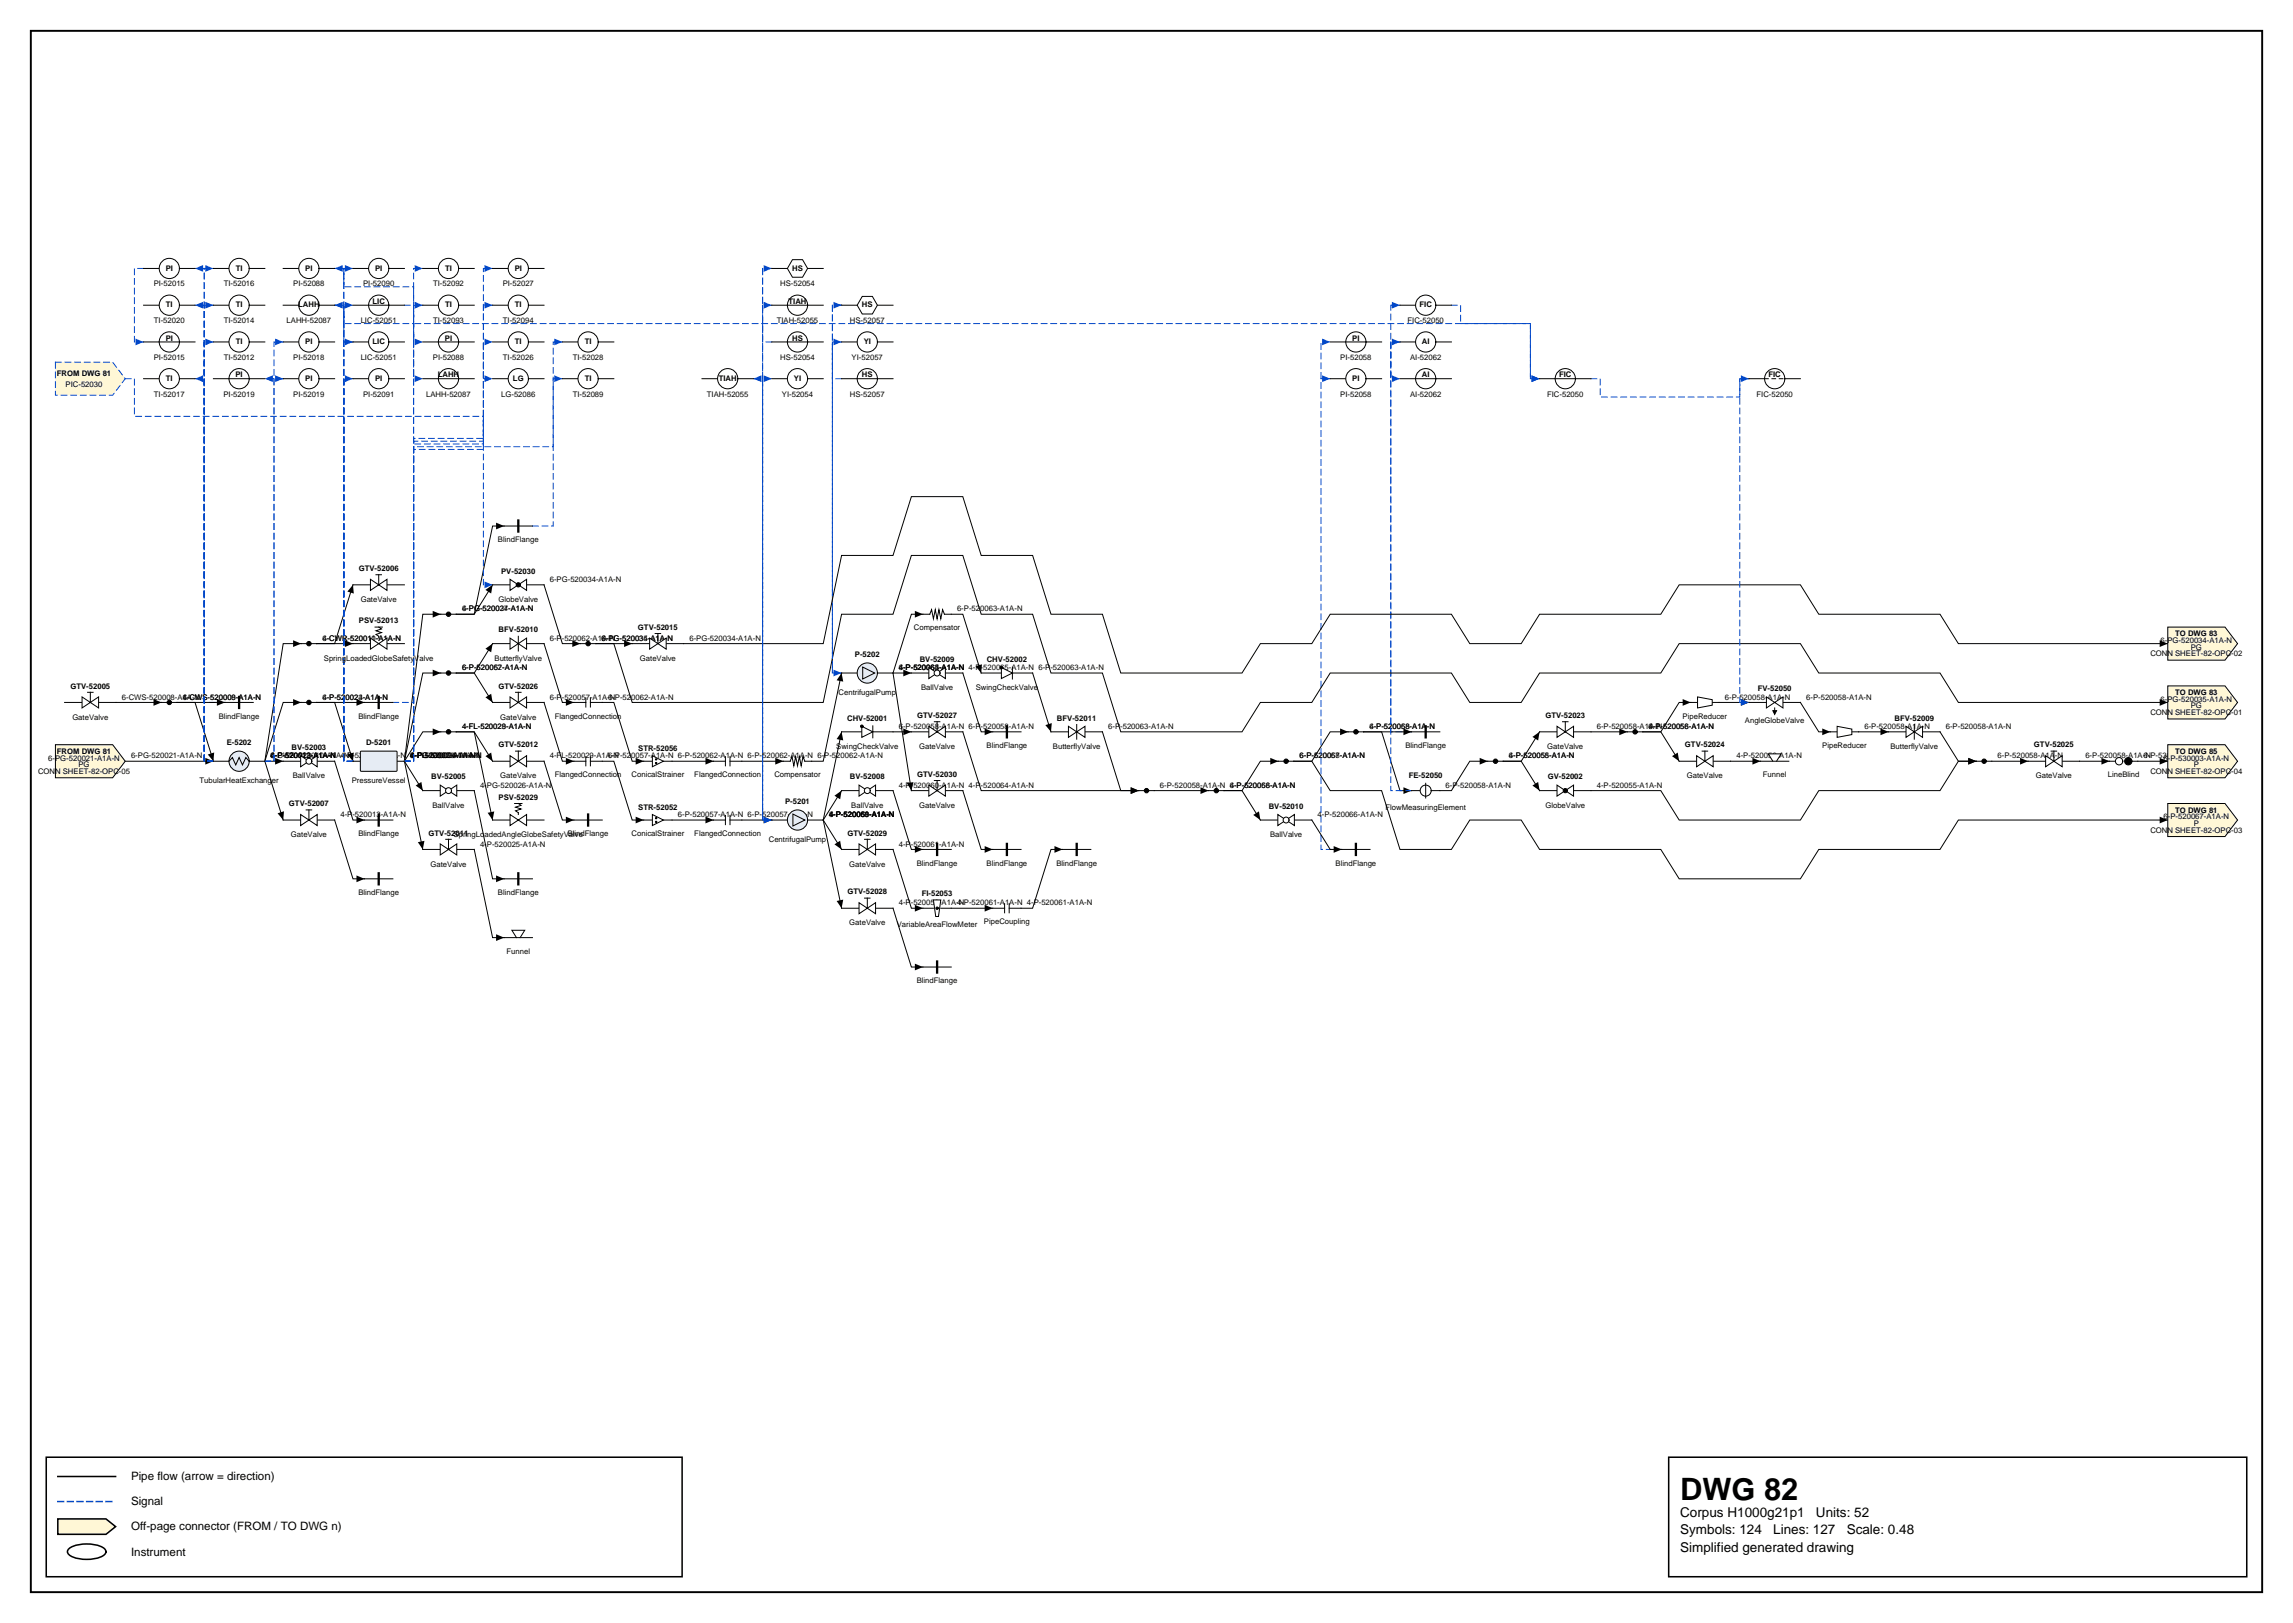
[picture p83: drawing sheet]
<svg xmlns="http://www.w3.org/2000/svg" width="420mm" height="297mm" viewBox="0 0 420 297" stroke-linecap="round" stroke-linejoin="round" font-family="sans-serif">
<defs><g id="words">
<text font-size="5.6" x="307.6" y="274.5">DWG 82</text>
<g font-size="2.5">
<text x="307.6" y="277.6">Corpus H1000g21p1</text>
<text x="307.6" y="280.8">Symbols: 124</text>
<text x="324.6" y="280.8">Lines: 127</text>
<text x="332.5" y="277.6">Units: 52</text>
<text x="338.1" y="280.8">Scale: 0.48</text>
<text x="307.6" y="284">Simplified generated drawing</text>
</g>
<g font-size="2.1">
<text x="24" y="270.9">Pipe flow (arrow = direction)</text>
<text x="24" y="275.5">Signal</text>
<text x="24" y="280.1">Off-page connector (FROM / TO DWG n)</text>
<text x="24" y="284.7">Instrument</text>
</g>
<g font-size="1.4">
<text x="28.1" y="52.4">PI-52015</text>
<text x="30.3" y="49.5">PI</text>
<text x="41" y="52.4">TI-52016</text>
<text x="43.1" y="49.5">TI</text>
<text x="53.7" y="52.4">PI-52088</text>
<text x="55.9" y="49.5">PI</text>
<text x="66.5" y="52.4">PI-52090</text>
<text x="68.7" y="49.5">PI</text>
<text x="79.3" y="52.4">TI-52092</text>
<text x="81.5" y="49.5">TI</text>
<text x="92" y="52.4">PI-52027</text>
<text x="94.2" y="49.5">PI</text>
<text x="142.8" y="52.4">HS-52054</text>
<text x="145" y="49.5">HS</text>
<text x="28.2" y="59.1">TI-52020</text>
<text x="30.4" y="56.3">TI</text>
<text x="41" y="59.1">TI-52014</text>
<text x="43.1" y="56.3">TI</text>
<text x="52.5" y="59.1">LAHH-52087</text>
<text x="54.6" y="56.3">LAHH</text>
<text x="66" y="59.1">LIC-52051</text>
<text x="68.2" y="55.6">LIC</text>
<text x="79.3" y="59.1">TI-52093</text>
<text x="81.5" y="56.3">TI</text>
<text x="92.1" y="59.1">TI-52094</text>
<text x="94.3" y="56.3">TI</text>
<text x="142.2" y="59.1">TIAH-52055</text>
<text x="144.4" y="55.6">TIAH</text>
<text x="155.6" y="59.1">HS-52057</text>
<text x="157.8" y="56.3">HS</text>
<text x="257.7" y="59.1">FIC-52050</text>
<text x="259.9" y="56.3">FIC</text>
<text x="28.1" y="65.9">PI-52015</text>
<text x="30.3" y="62.3">PI</text>
<text x="41" y="65.9">TI-52012</text>
<text x="43.1" y="63">TI</text>
<text x="53.7" y="65.9">PI-52018</text>
<text x="55.9" y="63">PI</text>
<text x="66" y="65.9">LIC-52051</text>
<text x="68.2" y="63">LIC</text>
<text x="79.3" y="65.9">PI-52088</text>
<text x="81.4" y="62.3">PI</text>
<text x="92.1" y="65.9">TI-52026</text>
<text x="94.3" y="63">TI</text>
<text x="104.8" y="65.9">TI-52028</text>
<text x="107" y="63">TI</text>
<text x="142.8" y="65.9">HS-52054</text>
<text x="145" y="62.3">HS</text>
<text x="155.9" y="65.9">YI-52057</text>
<text x="158.1" y="63">YI</text>
<text x="245.4" y="65.9">PI-52058</text>
<text x="247.6" y="62.3">PI</text>
<text x="258.2" y="65.9">AI-52062</text>
<text x="260.3" y="63">AI</text>
<text x="10.4" y="68.8">FROM DWG 81</text>
<text x="12" y="70.8">PIC-52030</text>
<text x="30.4" y="69.7">TI</text>
<text x="43.1" y="69.1">PI</text>
<text x="55.9" y="69.7">PI</text>
<text x="68.7" y="69.7">PI</text>
<text x="80.2" y="69.1">LAHH</text>
<text x="93.9" y="69.7">LG</text>
<text x="107" y="69.7">TI</text>
<text x="131.6" y="69.7">TIAH</text>
<text x="145.3" y="69.7">YI</text>
<text x="157.8" y="69.1">HS</text>
<text x="247.6" y="69.7">PI</text>
<text x="260.3" y="69.1">AI</text>
<text x="285.4" y="69.1">FIC</text>
<text x="323.8" y="69.1">FIC</text>
<text x="28.2" y="72.6">TI-52017</text>
<text x="40.9" y="72.6">PI-52019</text>
<text x="53.7" y="72.6">PI-52019</text>
<text x="66.5" y="72.6">PI-52091</text>
<text x="78" y="72.6">LAHH-52087</text>
<text x="91.8" y="72.6">LG-52086</text>
<text x="104.8" y="72.6">TI-52089</text>
<text x="129.4" y="72.6">TIAH-52055</text>
<text x="143.1" y="72.6">YI-52054</text>
<text x="155.6" y="72.6">HS-52057</text>
<text x="245.4" y="72.6">PI-52058</text>
<text x="258.2" y="72.6">AI-52062</text>
<text x="283.2" y="72.6">FIC-52050</text>
<text x="321.6" y="72.6">FIC-52050</text>
<text x="91.2" y="99.2">BlindFlange</text>
<text x="65.7" y="104.5">GTV-52006</text>
<text x="91.8" y="105">PV-52030</text>
<text x="100.7" y="106.5">6-PG-520034-A1A-N</text>
<text x="66" y="110.2">GateValve</text>
<text x="84.6" y="111.9">6-PG-520034-A1A-N</text>
<text x="84.6" y="111.9">4-PG-520027-A1A-N</text>
<text x="91.2" y="110.2">GlobeValve</text>
<text x="175.2" y="111.9">6-P-520063-A1A-N</text>
<text x="59" y="117.3">6-CWR-520010-A1A-N</text>
<text x="59" y="117.3">4-CWR-520011-A1A-N</text>
<text x="65.7" y="114.1">PSV-52013</text>
<text x="91.3" y="115.8">BFV-52010</text>
<text x="100.7" y="117.3">6-P-520062-A1A-N</text>
<text x="110.1" y="117.3">6-PG-520034-A1A-N</text>
<text x="110.1" y="117.3">6-PG-520035-A1A-N</text>
<text x="116.8" y="115.2">GTV-52015</text>
<text x="126.2" y="117.3">6-PG-520034-A1A-N</text>
<text x="167.3" y="115.4">Compensator</text>
<text x="395.6" y="117.7">6-PG-520034-A1A-N</text>
<text x="398.2" y="116.5">TO DWG 83</text>
<text x="401.1" y="118.9">PG</text>
<text x="59.3" y="120.9">SpringLoadedGlobeSafetyValve</text>
<text x="84.6" y="122.6">6-P-520062-A1A-N</text>
<text x="84.6" y="122.6">6-P-520057-A1A-N</text>
<text x="90.5" y="120.9">ButterflyValve</text>
<text x="117.2" y="120.9">GateValve</text>
<text x="156.5" y="120.3">P-5202</text>
<text x="164.6" y="122.6">4-P-520064-A1A-N 4-P-520065-A1A-N 6-P-520063-A1A-N</text>
<text x="164.6" y="122.6">4-P-520065-A1A-N</text>
<text x="164.6" y="122.6">6-P-520063-A1A-N</text>
<text x="168.4" y="121.1">BV-52009</text>
<text x="180.7" y="121.1">CHV-52002</text>
<text x="393.7" y="120.1">CONN SHEET-82-OPC-02</text>
<text x="12.9" y="126">GTV-52005</text>
<text x="13.2" y="131.7">GateValve</text>
<text x="22.3" y="128">6-CWS-520008-A1A-N</text>
<text x="33.5" y="128">4-CWS-520009-A1A-N</text>
<text x="33.5" y="128">6-CWS-520008-A1A-N</text>
<text x="40.1" y="131.5">BlindFlange</text>
<text x="59" y="128">6-P-520023-A1A-N</text>
<text x="59" y="128">4-P-520024-A1A-N</text>
<text x="65.6" y="131.5">BlindFlange</text>
<text x="91.2" y="126">GTV-52026</text>
<text x="91.6" y="131.7">GateValve</text>
<text x="100.7" y="128">6-P-520057-A1A-N</text>
<text x="101.6" y="131.5">FlangedConnection</text>
<text x="111.3" y="128">6-P-520062-A1A-N</text>
<text x="153.5" y="127.2">CentrifugalPump</text>
<text x="155.1" y="131.9">CHV-52001</text>
<text x="167.9" y="131.4">GTV-52027</text>
<text x="168.6" y="126.3">BallValve</text>
<text x="178.7" y="126.3">SwingCheckValve</text>
<text x="193.5" y="131.9">BFV-52011</text>
<text x="282.9" y="131.4">GTV-52023</text>
<text x="308.1" y="131.5">PipeReducer</text>
<text x="315.8" y="128">6-P-520058-A1A-N</text>
<text x="321.8" y="126.5">FV-52050</text>
<text x="330.7" y="128">6-P-520058-A1A-N</text>
<text x="346.9" y="131.9">BFV-52009</text>
<text x="393.7" y="130.9">CONN SHEET-82-OPC-01</text>
<text x="395.6" y="128.4">6-PG-520035-A1A-N</text>
<text x="398.2" y="127.2">TO DWG 83</text>
<text x="401.1" y="129.7">PG</text>
<text x="10.4" y="138">FROM DWG 81</text>
<text x="41.5" y="136.4">E-5202</text>
<text x="53.4" y="137.3">BV-52003</text>
<text x="67" y="136.4">D-5201</text>
<text x="84.6" y="133.4">4-FL-520028-A1A-N</text>
<text x="84.6" y="133.4">4-FL-520029-A1A-N</text>
<text x="91.2" y="136.8">GTV-52012</text>
<text x="116.8" y="137.4">STR-52056</text>
<text x="153.1" y="137.1">SwingCheckValve</text>
<text x="164.6" y="133.4">6-P-520058-A1A-N 6-P-520058-A1A-N</text>
<text x="168.3" y="137.1">GateValve</text>
<text x="180.6" y="136.9">BlindFlange</text>
<text x="192.8" y="137.1">ButterflyValve</text>
<text x="202.9" y="133.4">6-P-520063-A1A-N</text>
<text x="250.7" y="133.4">4-P-520068-A1A-N</text>
<text x="250.7" y="133.4">6-P-520058-A1A-N</text>
<text x="257.3" y="136.9">BlindFlange</text>
<text x="283.3" y="137.1">GateValve</text>
<text x="292.3" y="133.4">6-P-520058-A1A-N</text>
<text x="301.8" y="133.4">6-P-520058-A1A-N</text>
<text x="301.8" y="133.4">4-P-520056-A1A-N</text>
<text x="308.5" y="136.8">GTV-52024</text>
<text x="319.5" y="132.4">AngleGlobeValve</text>
<text x="333.6" y="136.9">PipeReducer</text>
<text x="341.3" y="133.4">6-P-520058-A1A-N</text>
<text x="346.1" y="137.1">ButterflyValve</text>
<text x="356.2" y="133.4">6-P-520058-A1A-N</text>
<text x="372.4" y="136.8">GTV-52025</text>
<text x="398.2" y="138">TO DWG 85</text>
<text x="7" y="141.6">CONN SHEET-82-OPC-05</text>
<text x="8.8" y="139.2">6-PG-520021-A1A-N</text>
<text x="14.4" y="140.4">PG</text>
<text x="24" y="138.8">6-PG-520021-A1A-N</text>
<text x="36.5" y="143.3">TubularHeatExchanger</text>
<text x="49.5" y="138.8">4-P-520013-A1A-N 4-P-520012-A1A-N 6-PG-520034-A1A-N</text>
<text x="49.5" y="138.8">6-CWR-520010-A1A-N</text>
<text x="49.5" y="138.8">4-P-520012-A1A-N</text>
<text x="49.5" y="138.8">6-P-520023-A1A-N</text>
<text x="53.6" y="142.5">BallValve</text>
<text x="64.4" y="143.3">PressureVessel</text>
<text x="75.1" y="138.8">4-P-520025-A1A-N</text>
<text x="75.1" y="138.8">6-P-520057-A1A-N</text>
<text x="75.1" y="138.8">4-PG-520026-A1A-N</text>
<text x="75.1" y="138.8">4-FL-520028-A1A-N</text>
<text x="78.9" y="142.7">BV-52005</text>
<text x="91.6" y="142.5">GateValve</text>
<text x="100.7" y="138.8">4-FL-520029-A1A-N</text>
<text x="101.6" y="142.3">FlangedConnection</text>
<text x="111.3" y="138.8">6-P-520057-A1A-N 6-P-520062-A1A-N 6-P-520062-A1A-N 6-P-520062-A1A-N</text>
<text x="115.6" y="142.3">ConicalStrainer</text>
<text x="127.1" y="142.3">FlangedConnection</text>
<text x="141.8" y="142.3">Compensator</text>
<text x="155.6" y="142.7">BV-52008</text>
<text x="167.9" y="142.2">GTV-52030</text>
<text x="237.9" y="138.8">6-P-520067-A1A-N</text>
<text x="237.9" y="138.8">6-P-520058-A1A-N</text>
<text x="257.9" y="142.3">FE-52050</text>
<text x="276.3" y="138.8">4-P-520055-A1A-N</text>
<text x="276.3" y="138.8">6-P-520058-A1A-N</text>
<text x="283.4" y="142.7">GV-52002</text>
<text x="308.8" y="142.5">GateValve</text>
<text x="317.9" y="138.8">4-P-520056-A1A-N</text>
<text x="322.8" y="142.3">Funnel</text>
<text x="365.7" y="138.8">6-P-520058-A1A-N</text>
<text x="372.7" y="142.5">GateValve</text>
<text x="381.8" y="138.8">6-P-520058-A1A-N</text>
<text x="385.9" y="142.3">LineBlind</text>
<text x="392.5" y="138.8">6-P-530003-A1A-N</text>
<text x="393.7" y="141.6">CONN SHEET-82-OPC-04</text>
<text x="396.1" y="139.2">6-P-530003-A1A-N</text>
<text x="401.6" y="140.4">P</text>
<text x="52.9" y="147.5">GTV-52007</text>
<text x="62.3" y="149.6">4-P-520013-A1A-N</text>
<text x="79.2" y="147.8">BallValve</text>
<text x="87.9" y="144.2">4-PG-520026-A1A-N</text>
<text x="91.3" y="146.4">PSV-52029</text>
<text x="116.8" y="148.2">STR-52052</text>
<text x="124.1" y="149.6">6-P-520057-A1A-N 6-P-520057-A1A-N</text>
<text x="143.7" y="147.2">P-5201</text>
<text x="151.8" y="149.6">4-P-520060-A1A-N</text>
<text x="151.8" y="149.6">4-P-520059-A1A-N</text>
<text x="151.8" y="149.6">4-P-520061-A1A-N</text>
<text x="151.8" y="149.6">6-P-520058-A1A-N</text>
<text x="155.8" y="147.8">BallValve</text>
<text x="164.6" y="144.2">4-P-520060-A1A-N 4-P-520064-A1A-N</text>
<text x="168.3" y="147.8">GateValve</text>
<text x="212.4" y="144.2">6-P-520058-A1A-N 6-P-520058-A1A-N</text>
<text x="225.2" y="144.2">4-P-520066-A1A-N</text>
<text x="232.3" y="148">BV-52010</text>
<text x="241.2" y="149.6">4-P-520066-A1A-N</text>
<text x="253.6" y="148.2">FlowMeasuringElement</text>
<text x="264.7" y="144.2">6-P-520058-A1A-N</text>
<text x="282.9" y="147.8">GlobeValve</text>
<text x="292.3" y="144.2">4-P-520055-A1A-N</text>
<text x="396.1" y="150">6-P-520067-A1A-N</text>
<text x="398.2" y="148.8">TO DWG 81</text>
<text x="53.3" y="153.2">GateValve</text>
<text x="65.6" y="153">BlindFlange</text>
<text x="78.5" y="152.9">GTV-52011</text>
<text x="83" y="153.2">SpringLoadedAngleGlobeSafetyValve</text>
<text x="87.9" y="154.9">4-P-520025-A1A-N</text>
<text x="103.9" y="153">BlindFlange</text>
<text x="115.6" y="153">ConicalStrainer</text>
<text x="127.1" y="153">FlangedConnection</text>
<text x="140.8" y="154.1">CentrifugalPump</text>
<text x="155.1" y="152.9">GTV-52029</text>
<text x="164.6" y="154.9">4-P-520061-A1A-N</text>
<text x="232.5" y="153.2">BallValve</text>
<text x="393.7" y="152.4">CONN SHEET-82-OPC-03</text>
<text x="401.6" y="151.2">P</text>
<text x="78.8" y="158.6">GateValve</text>
<text x="155.5" y="158.6">GateValve</text>
<text x="167.8" y="158.4">BlindFlange</text>
<text x="180.6" y="158.4">BlindFlange</text>
<text x="193.4" y="158.4">BlindFlange</text>
<text x="244.5" y="158.4">BlindFlange</text>
<text x="65.6" y="163.8">BlindFlange</text>
<text x="91.2" y="163.8">BlindFlange</text>
<text x="155.1" y="163.7">GTV-52028</text>
<text x="164.6" y="165.7">4-P-520059-A1A-N</text>
<text x="168.7" y="164">FI-52053</text>
<text x="175.2" y="165.7">4-P-520061-A1A-N 4-P-520061-A1A-N</text>
<text x="155.5" y="169.4">GateValve</text>
<text x="164.2" y="169.7">VariableAreaFlowMeter</text>
<text x="180.1" y="169.2">PipeCoupling</text>
<text x="92.7" y="174.6">Funnel</text>
<text x="167.8" y="180">BlindFlange</text>
</g>
</g></defs>
<path d="M5.6 5.6h408.6v285.8h-408.6z" fill="none" stroke="#000" stroke-width=".35"/>
<path d="M8.5 266.7h116.4v21.9h-116.4zM10.6 270.2h10.6M305.5 266.7h105.8v21.9h-105.8z" fill="none" stroke="#000" stroke-width=".28"/>
<path d="M10.6 274.8h10.6" fill="none" stroke="#0046c8" stroke-width=".28" stroke-dasharray="1.1 .7"/>
<path d="M10.6 278h8.8l1.8 1.4-1.8 1.4h-8.8z" fill="#fff7d6" stroke="#000" stroke-width=".28"/>
<path d="M12.7 283.4a6.7 6.7 0 0 1 6.3 0 .72 .72 0 0 1 0 1.2 6.7 6.7 0 0 1-6.3 0 .72 .72 0 0 1 0-1.2z" fill="none" stroke="#000" stroke-width=".28"/>
<path d="M92.3 96.3h-2.1l-3.4 16.1h-3.3h3.3l3.4-5.4" fill="none" stroke="#000" stroke-width=".18"/>
<path d="M90.8 95.7l1.5 .6-1.5 .6zM88.9 108l1.3-1-.3 1.6z" fill="#000"/>
<path d="M258.4 133.9h-3.8v-71.3h1.7" fill="none" stroke="#0046c8" stroke-width=".18" stroke-dasharray="1.1 .7"/>
<path d="M254.8 62l1.5 .6-1.5 .6z" fill="#0046c8"/>
<path d="M64.6 107l-3.3 10.8h-3.3h6.6M90.2 117.8l-3.4 5.4h-3.3h3.3l3.4 5.4M99.6 117.8l3.4 10.8h2.1M314.7 128.6h5.5M380.7 139.3h5.5M61.3 150.1l3.3 10.7h2.1M86.8 155.5l3.4 16.1h2.1M163.5 144.7l3.4 10.8h2.1M163.5 166.2l3.4 10.8h2.1" fill="none" stroke="#000" stroke-width=".18"/>
<path d="M64.6 107l.2 1.6-1.2-.3zM63.1 117.2l1.5 .6-1.5 .6zM88.9 118.7l1.3-.9-.3 1.6zM88.9 127.6l1-.6 .3 1.6zM103.6 127.9l1.5 .7-1.5 .6zM318.7 127.9l1.5 .7-1.5 .6zM384.7 138.7l1.5 .6-1.5 .6zM167.5 154.8l1.5 .7-1.5 .6zM65.3 160.2l1.4 .6-1.4 .7zM90.8 171l1.5 .6-1.5 .6zM167.5 176.4l1.5 .6-1.5 .6z" fill="#000"/>
<path d="M154.1 69.3h-1.7v-13.4h1.7" fill="none" stroke="#0046c8" stroke-width=".18" stroke-dasharray="1.1 .7"/>
<path d="M152.6 55.2l1.5 .7-1.5 .6z" fill="#0046c8"/>
<path d="M41.2 128.6h-3.8v-66h1.7" fill="none" stroke="#0046c8" stroke-width=".18" stroke-dasharray="1.1 .7"/>
<path d="M37.6 62l1.5 .6-1.5 .6z" fill="#0046c8"/>
<path d="M189.1 123.2l3.3 10.7M234 139.3h-3.2l-3.4 5.4h-3.3h3.3l3.4 5.4M281.9 133.9l-3.4 5.4h-3.3h3.3l3.4 5.4M391.4 139.3h5.5" fill="none" stroke="#000" stroke-width=".18"/>
<path d="M191.4 132.7l1.2-.4-.2 1.6zM232.6 138.7l1.4 .6-1.4 .6zM280.6 134.9l1.3-1-.3 1.6zM395.4 138.7l1.5 .6-1.5 .6zM229.4 149.2l1.1-.7 .3 1.6zM280.6 143.8l1-.7 .3 1.6z" fill="#000"/>
<path d="M64.6 62.6h-1.7v-6.7h1.7" fill="none" stroke="#0046c8" stroke-width=".18" stroke-dasharray="1.1 .7"/>
<path d="M63.1 55.2l1.5 .7-1.5 .6z" fill="#0046c8"/>
<path d="M258.4 133.9h-8.7h3.2l3.4 10.8h2.1M272.4 139.3h-3.3l-3.4 5.4h-2.1M135.8 150.1h5.5" fill="none" stroke="#000" stroke-width=".18"/>
<path d="M256.9 133.3l1.5 .6-1.5 .7zM270.9 138.7l1.5 .6-1.5 .6zM139.8 149.5l1.5 .6-1.5 .6zM256.9 144.1l1.5 .6-1.5 .6z" fill="#000"/>
<path d="M258.4 144.7h-3.8v-88.8h1.7" fill="none" stroke="#0046c8" stroke-width=".18" stroke-dasharray="1.1 .7"/>
<path d="M254.8 55.2l1.5 .7-1.5 .6z" fill="#0046c8"/>
<path d="M246.8 133.9h-3.3l-3.3 5.4h-3.3h3.3l3.3 5.4h9.4l3.4 10.8h9.4l3.4-5.4h9.4l3.4 5.4h22.2l3.3 5.3h22.2l3.4-5.3h22.2l3.3-5.4h38.4M364.7 139.3h6.6M86.8 144.7l3.4 16.1h2.1M163.5 155.5l3.4 10.7h2.1M176.3 144.7l3.3 10.8h2.2" fill="none" stroke="#000" stroke-width=".18"/>
<path d="M245.3 133.3l1.5 .6-1.5 .7zM369.8 138.7l1.5 .6-1.5 .6zM180.3 154.8l1.5 .7-1.5 .6zM395.4 149.5l1.5 .6-1.5 .6zM90.8 160.2l1.5 .6-1.5 .7zM167.5 165.6l1.5 .6-1.5 .6z" fill="#000"/>
<path d="M154.1 123.2h-1.7v-60.6h1.7" fill="none" stroke="#0046c8" stroke-width=".18" stroke-dasharray="1.1 .7"/>
<path d="M152.6 62l1.5 .6-1.5 .6z" fill="#0046c8"/>
<path d="M169 112.4h-2.1l-3.4 10.8M163.5 123.2l3.4 21.5M163.5 123.2h3.4" fill="none" stroke="#000" stroke-width=".18"/>
<path d="M167.5 111.8l1.5 .6-1.5 .6zM165.4 122.6l1.5 .6-1.5 .6zM166 143.3l1.2-.2-.3 1.6z" fill="#000"/>
<path d="M74 55.9h1.7v3.3h204.5v10.1h1.7" fill="none" stroke="#0046c8" stroke-width=".18" stroke-dasharray="1.1 .7"/>
<path d="M280.4 68.7l1.5 .6-1.5 .6z" fill="#0046c8"/>
<path d="M141.3 62.6h-1.7v-13.5h1.7" fill="none" stroke="#0046c8" stroke-width=".18" stroke-dasharray="1.1 .7"/>
<path d="M139.8 48.5l1.5 .6-1.5 .6z" fill="#0046c8"/>
<path d="M291.3 69.3h1.7v3.4h25.5v-3.4h1.7" fill="none" stroke="#0046c8" stroke-width=".18" stroke-dasharray="1.1 .7"/>
<path d="M318.7 68.7l1.5 .6-1.5 .6z" fill="#0046c8"/>
<path d="M61.3 55.9h1.6v3.3h12.8v10.1h1.7" fill="none" stroke="#0046c8" stroke-width=".18" stroke-dasharray="1.1 .7"/>
<path d="M75.9 68.7l1.5 .6-1.5 .6z" fill="#0046c8"/>
<path d="M99.6 107l3.4 10.8h3.3M110.3 139.3h2.1l3.3 10.8h2.2M123 139.3h7.6" fill="none" stroke="#000" stroke-width=".18"/>
<path d="M104.8 117.2l1.5 .6-1.5 .6zM129.2 138.7l1.4 .6-1.4 .6zM116.4 149.5l1.5 .6-1.5 .6z" fill="#000"/>
<path d="M245.6 155.5h-3.7v-86.2h1.6" fill="none" stroke="#0046c8" stroke-width=".18" stroke-dasharray="1.1 .7"/>
<path d="M242.1 68.7l1.4 .6-1.4 .6z" fill="#0046c8"/>
<path d="M61.3 139.3l3.3 10.8h2.1" fill="none" stroke="#000" stroke-width=".18"/>
<path d="M65.3 149.5l1.4 .6-1.4 .6z" fill="#000"/>
<path d="M61.3 49.1h1.6v3.4h12.8v10.1h1.7" fill="none" stroke="#0046c8" stroke-width=".18" stroke-dasharray="1.1 .7"/>
<path d="M75.9 62l1.5 .6-1.5 .6z" fill="#0046c8"/>
<path d="M21.2 128.6h8.4M41.2 128.6h-8.8h3.3l3.4 10.7M163.5 133.9h3.4M361.8 139.3h-3.3l-3.3 5.4h-22.2l-3.4 5.4h-22.2l-3.3-5.4h-12.8" fill="none" stroke="#000" stroke-width=".18"/>
<path d="M28.1 127.9l1.5 .7-1.5 .6zM38 138.1l1.2-.4-.1 1.6zM39.7 127.9l1.5 .7-1.5 .6zM165.4 133.3l1.5 .6-1.5 .7zM360.4 138.7l1.4 .6-1.4 .6z" fill="#000"/>
<path d="M141.3 49.1h-1.7v101h1.7" fill="none" stroke="#0046c8" stroke-width=".18" stroke-dasharray="1.1 .7"/>
<path d="M139.8 149.5l1.5 .6-1.5 .6z" fill="#0046c8"/>
<path d="M115.7 117.8h-6.6h3.3l3.3 10.8h35l3.4-16.2h9.4l3.4-10.7h9.4l3.3 10.7h9.5l3.3 10.8h9.4l3.4 10.7h22.2l3.4-5.3h9.4l3.3-5.4h22.2l3.4 5.4h9.4l3.4-5.4h22.2l3.3-5.4h22.2l3.4 5.4h22.2l3.3 5.4h38.4M174.2 112.4h2.1l3.3 10.8M22.9 139.3h16.2M66.7 128.6h-8.7h3.3l3.3 10.7M176.3 123.2l3.3 10.7h2.2M211.3 144.7h10" fill="none" stroke="#000" stroke-width=".18"/>
<path d="M114.3 117.2l1.4 .6-1.4 .6zM37.6 138.7l1.5 .6-1.5 .6zM63.6 138.1l1.2-.4-.2 1.6zM65.3 127.9l1.4 .7-1.4 .6zM178.6 121.9l1.2-.3-.2 1.6zM180.3 133.3l1.5 .6-1.5 .7zM395.4 127.9l1.5 .7-1.5 .6zM219.8 144.1l1.5 .6-1.5 .6z" fill="#000"/>
<path d="M154.1 55.9h-1.7v67.3h1.7" fill="none" stroke="#0046c8" stroke-width=".18" stroke-dasharray="1.1 .7"/>
<path d="M152.6 122.6l1.5 .6-1.5 .6z" fill="#0046c8"/>
<path d="M135.8 139.3h7.6" fill="none" stroke="#000" stroke-width=".18"/>
<path d="M141.9 138.7l1.5 .6-1.5 .6z" fill="#000"/>
<path d="M137.9 69.3h1.7v-13.4h1.7" fill="none" stroke="#0046c8" stroke-width=".18" stroke-dasharray="1.1 .7"/>
<path d="M139.8 55.2l1.5 .7-1.5 .6z" fill="#0046c8"/>
<path d="M99.6 139.3l3.4 10.8h2.1M291.3 133.9h6.6" fill="none" stroke="#000" stroke-width=".18"/>
<path d="M296.5 133.3l1.4 .6-1.4 .7zM103.6 149.5l1.5 .6-1.5 .6z" fill="#000"/>
<path d="M256.3 62.6h-1.7v6.7h1.7" fill="none" stroke="#0046c8" stroke-width=".18" stroke-dasharray="1.1 .7"/>
<path d="M254.8 68.7l1.5 .6-1.5 .6z" fill="#0046c8"/>
<path d="M26.3 49.1h-1.7v13.5h1.7" fill="none" stroke="#0046c8" stroke-width=".18" stroke-dasharray="1.1 .7"/>
<path d="M24.8 62l1.5 .6-1.5 .6z" fill="#0046c8"/>
<path d="M243.5 69.3h-1.6v-6.7h1.6" fill="none" stroke="#0046c8" stroke-width=".18" stroke-dasharray="1.1 .7"/>
<path d="M242.1 62l1.4 .6-1.4 .6z" fill="#0046c8"/>
<path d="M154.1 123.2l-3.4 16.1h-2.1M340.3 133.9h5.5" fill="none" stroke="#000" stroke-width=".18"/>
<path d="M154.1 123.2l.3 1.6-1.2-.3zM344.3 133.3l1.5 .6-1.5 .7z" fill="#000"/>
<path d="M51.8 69.3h-3.3" fill="none" stroke="#0046c8" stroke-width=".18" stroke-dasharray="1.1 .7"/>
<path d="M48.5 69.3l1.5-.6v1.2z" fill="#0046c8"/>
<path d="M80.7 112.4h-3.3l-3.4 26.9 3.4 16.2M125.2 117.8h25.5l3.4-16.1h9.4l3.4-10.8h9.4l3.3 10.8h9.5l3.3 10.7h9.4l3.4 10.8h22.2l3.4-5.4h9.4l3.3-5.4h22.2l3.4 5.4h9.4l3.4-5.4h22.2l3.3-5.4h22.2l3.4 5.4h22.2l3.3 5.4h38.4M316.8 139.3h5.5M355.2 133.9l3.3 5.4h3.3M194.5 155.5h-2.1l-3.3 10.7h-2.2" fill="none" stroke="#000" stroke-width=".18"/>
<path d="M79.2 111.8l1.5 .6-1.5 .6zM395.4 117.2l1.5 .6-1.5 .6zM320.8 138.7l1.5 .6-1.5 .6zM360.4 138.7l1.4 .6-1.4 .6zM76.5 154.1l1.2-.2-.3 1.6zM193.1 154.8l1.4 .7-1.4 .6z" fill="#000"/>
<path d="M64.6 139.3h-1.7v-70h1.7" fill="none" stroke="#0046c8" stroke-width=".18" stroke-dasharray="1.1 .7"/>
<path d="M63.1 68.7l1.5 .6-1.5 .6z" fill="#0046c8"/>
<path d="M80.7 123.2h-3.3l-3.4 16.1" fill="none" stroke="#000" stroke-width=".18"/>
<path d="M79.2 122.6l1.5 .6-1.5 .6z" fill="#000"/>
<path d="M64.6 139.3h-1.7v-76.7h1.7" fill="none" stroke="#0046c8" stroke-width=".18" stroke-dasharray="1.1 .7"/>
<path d="M63.1 62l1.5 .6-1.5 .6z" fill="#0046c8"/>
<path d="M74 139.3l3.4 5.4" fill="none" stroke="#000" stroke-width=".18"/>
<path d="M76.1 143.8l1-.7 .3 1.6z" fill="#000"/>
<path d="M64.6 139.3h-1.7v-90.2h1.7" fill="none" stroke="#0046c8" stroke-width=".18" stroke-dasharray="1.1 .7"/>
<path d="M63.1 48.5l1.5 .6-1.5 .6z" fill="#0046c8"/>
<path d="M64.6 139.3h-1.7v-83.4h-1.6" fill="none" stroke="#0046c8" stroke-width=".18" stroke-dasharray="1.1 .7"/>
<path d="M61.3 55.9l1.4-.7v1.3z" fill="#0046c8"/>
<path d="M64.6 139.3h-1.7v-90.2h-1.6" fill="none" stroke="#0046c8" stroke-width=".18" stroke-dasharray="1.1 .7"/>
<path d="M61.3 49.1l1.4-.6v1.2z" fill="#0046c8"/>
<path d="M74 139.3h1.7v-83.4h1.7" fill="none" stroke="#0046c8" stroke-width=".18" stroke-dasharray="1.1 .7"/>
<path d="M75.9 55.2l1.5 .7-1.5 .6z" fill="#0046c8"/>
<path d="M74 139.3h1.7v-90.2h1.7" fill="none" stroke="#0046c8" stroke-width=".18" stroke-dasharray="1.1 .7"/>
<path d="M75.9 48.5l1.5 .6-1.5 .6z" fill="#0046c8"/>
<path d="M74 139.3h1.7v-59.1h12.8v-10.9h1.7" fill="none" stroke="#0046c8" stroke-width=".18" stroke-dasharray="1.1 .7"/>
<path d="M88.7 68.7l1.5 .6-1.5 .6z" fill="#0046c8"/>
<path d="M74 139.3h1.7v-58.6h12.8v-24.8h1.7" fill="none" stroke="#0046c8" stroke-width=".18" stroke-dasharray="1.1 .7"/>
<path d="M88.7 55.2l1.5 .7-1.5 .6z" fill="#0046c8"/>
<path d="M80.7 133.9h-3.3l-3.4 5.4" fill="none" stroke="#000" stroke-width=".18"/>
<path d="M79.2 133.3l1.5 .6-1.5 .7z" fill="#000"/>
<path d="M74 139.3h1.7v-58.1h12.8v-32.1h1.7" fill="none" stroke="#0046c8" stroke-width=".18" stroke-dasharray="1.1 .7"/>
<path d="M88.7 48.5l1.5 .6-1.5 .6z" fill="#0046c8"/>
<path d="M74 139.3h1.7v-57.5h25.6v-12.5h1.7" fill="none" stroke="#0046c8" stroke-width=".18" stroke-dasharray="1.1 .7"/>
<path d="M101.5 68.7l1.5 .6-1.5 .6z" fill="#0046c8"/>
<path d="M71.9 128.6h3.8v-46.3h12.8v-19.7h1.7" fill="none" stroke="#0046c8" stroke-width=".18" stroke-dasharray="1.1 .7"/>
<path d="M88.7 62l1.5 .6-1.5 .6z" fill="#0046c8"/>
<path d="M123 150.1h7.6M174.2 166.2h7.6" fill="none" stroke="#000" stroke-width=".18"/>
<path d="M129.2 149.5l1.4 .6-1.4 .6zM180.3 165.6l1.5 .6-1.5 .6z" fill="#000"/>
<path d="M320.2 69.3h-1.7v59.3h1.7" fill="none" stroke="#0046c8" stroke-width=".18" stroke-dasharray="1.1 .7"/>
<path d="M318.7 127.9l1.5 .7-1.5 .6z" fill="#0046c8"/>
<path d="M55.1 117.8h-3.3l-3.3 21.5 3.3 10.8" fill="none" stroke="#000" stroke-width=".18"/>
<path d="M53.7 117.2l1.4 .6-1.4 .6zM50.8 148.9l1.2-.4-.2 1.6z" fill="#000"/>
<path d="M39.1 139.3h-1.7v-83.4h1.7" fill="none" stroke="#0046c8" stroke-width=".18" stroke-dasharray="1.1 .7"/>
<path d="M37.6 55.2l1.5 .7-1.5 .6z" fill="#0046c8"/>
<path d="M39.1 139.3h-1.7v-90.2h1.7" fill="none" stroke="#0046c8" stroke-width=".18" stroke-dasharray="1.1 .7"/>
<path d="M37.6 48.5l1.5 .6-1.5 .6z" fill="#0046c8"/>
<path d="M48.5 139.3h3.3" fill="none" stroke="#000" stroke-width=".18"/>
<path d="M50.4 138.7l1.4 .6-1.4 .6z" fill="#000"/>
<path d="M39.1 139.3h-1.7v-70h-1.7" fill="none" stroke="#0046c8" stroke-width=".18" stroke-dasharray="1.1 .7"/>
<path d="M35.7 69.3l1.5-.6v1.2z" fill="#0046c8"/>
<path d="M55.1 128.6h-3.3l-3.3 10.7" fill="none" stroke="#000" stroke-width=".18"/>
<path d="M53.7 127.9l1.4 .7-1.4 .6z" fill="#000"/>
<path d="M39.1 139.3h-1.7v-83.4h-1.7" fill="none" stroke="#0046c8" stroke-width=".18" stroke-dasharray="1.1 .7"/>
<path d="M35.7 55.9l1.5-.7v1.3z" fill="#0046c8"/>
<path d="M39.1 139.3h-1.7v-90.2h-1.7" fill="none" stroke="#0046c8" stroke-width=".18" stroke-dasharray="1.1 .7"/>
<path d="M35.7 49.1l1.5-.6v1.2z" fill="#0046c8"/>
<path d="M48.5 139.3h1.7v-70h1.6" fill="none" stroke="#0046c8" stroke-width=".18" stroke-dasharray="1.1 .7"/>
<path d="M50.4 68.7l1.4 .6-1.4 .6z" fill="#0046c8"/>
<path d="M48.5 139.3h1.7v-76.7h1.6" fill="none" stroke="#0046c8" stroke-width=".18" stroke-dasharray="1.1 .7"/>
<path d="M50.4 62l1.4 .6-1.4 .6z" fill="#0046c8"/>
<path d="M90.2 139.3l-3.4-5.4h-3.3h3.3l3.4 16.2M309.5 128.6h-2.1l-3.3 5.3h-3.3h3.3l3.3 5.4" fill="none" stroke="#000" stroke-width=".18"/>
<path d="M88.9 138.4l1-.7 .3 1.6zM306.1 138.4l1.1-.7 .2 1.6zM308.1 127.9l1.4 .7-1.4 .6zM89.3 148.8l1.2-.3-.3 1.6z" fill="#000"/>
<path d="M265.7 55.9h1.7v3.3h12.8v10.1h1.7" fill="none" stroke="#0046c8" stroke-width=".18" stroke-dasharray="1.1 .7"/>
<path d="M280.4 68.7l1.5 .6-1.5 .6z" fill="#0046c8"/>
<path d="M176.3 133.9l3.3 10.8h28.9" fill="none" stroke="#000" stroke-width=".18"/>
<path d="M207 144.1l1.5 .6-1.5 .6z" fill="#000"/>
<path d="M141.3 150.1h-1.7v-80.8h1.7" fill="none" stroke="#0046c8" stroke-width=".18" stroke-dasharray="1.1 .7"/>
<path d="M139.8 68.7l1.5 .6-1.5 .6z" fill="#0046c8"/>
<path d="M154.1 133.9l-3.4 16.2M150.7 150.1l3.4 16.1M150.7 150.1l3.4 5.4M154.1 144.7l-3.4 5.4" fill="none" stroke="#000" stroke-width=".18"/>
<path d="M154.1 133.9l.3 1.6-1.2-.2zM152.8 145.6l1.3-.9-.3 1.6zM152.8 154.5l1-.6 .3 1.6zM153.2 164.9l1.2-.3-.3 1.6z" fill="#000"/>
<path d="M141.3 150.1h-1.7v-80.8h-1.7" fill="none" stroke="#0046c8" stroke-width=".18" stroke-dasharray="1.1 .7"/>
<path d="M137.9 69.3l1.5-.6v1.2z" fill="#0046c8"/>
<path d="M110.3 128.6h2.1l3.3 10.7h2.2M240.2 150.1l3.3 5.4h2.1" fill="none" stroke="#000" stroke-width=".18"/>
<path d="M116.4 138.7l1.5 .6-1.5 .6zM244.2 154.8l1.4 .7-1.4 .6z" fill="#000"/>
<path d="M22.9 69.3h1.7v6.9h63.9v30.8h1.7" fill="none" stroke="#0046c8" stroke-width=".18" stroke-dasharray="1.1 .7"/>
<path d="M88.7 106.4l1.5 .6-1.5 .7z" fill="#0046c8"/>
<path d="M99.6 128.6l3.4 10.7h2.1M201.8 133.9l3.4 10.8h3.3M329.6 128.6l3.4 5.3h2.1" fill="none" stroke="#000" stroke-width=".18"/>
<path d="M103.6 138.7l1.5 .6-1.5 .6zM333.6 133.3l1.5 .6-1.5 .7zM207 144.1l1.5 .6-1.5 .6z" fill="#000"/>
<path d="M97.5 96.3h3.8v-33.7h1.7" fill="none" stroke="#0046c8" stroke-width=".18" stroke-dasharray="1.1 .7"/>
<path d="M101.5 62l1.5 .6-1.5 .6z" fill="#0046c8"/>
<path d="M39.1 69.3h2.8M45.6 69.3h2.9" fill="none" stroke="#000" stroke-width=".18"/>
<circle cx="43.8" cy="69.3" r="1.85" fill="#fff" stroke="#000" stroke-width=".18"/>
<path d="M41.9 69.3h3.7M64.6 107h3.2M70.8 107h3.2M80.7 112.4h2.8" fill="none" stroke="#000" stroke-width=".18"/>
<circle cx="82.1" cy="112.4" r=".4" fill="#000" stroke="#000" stroke-width=".18"/>
<path d="M67.8 106l3 2v-2l-3 2z" fill="#fff" stroke="#000" stroke-width=".18"/>
<path d="M68.8 105.2h1M69.3 105.2v1.8M258.4 133.9h5.2M90.2 150.1h3.2M96.4 150.1h3.2" fill="none" stroke="#000" stroke-width=".18"/>
<path d="M261 132.9v2" fill="none" stroke="#000" stroke-width=".42"/>
<path d="M93.4 149.1l3 2v-2l-3 2z" fill="#fff" stroke="#000" stroke-width=".18"/>
<path d="M77.4 155.5h3.2M83.6 155.5h3.2M94.2 147.1h1.4M94.9 147.1l.5 .3-1 .3 1 .4-1 .3 .5 .3v.4" fill="none" stroke="#000" stroke-width=".18"/>
<path d="M80.6 154.5l3 2v-2l-3 2z" fill="#fff" stroke="#000" stroke-width=".18"/>
<path d="M81.6 153.6h1M82.1 153.6v1.9" fill="none" stroke="#000" stroke-width=".18"/>
<path d="M396.9 147.1h10.5l2.3 3-2.3 3h-10.5z" fill="#fff7d6" stroke="#000" stroke-width=".18"/>
<path d="M309.5 128.6h1.3M313.5 128.6h1.2" fill="none" stroke="#000" stroke-width=".18"/>
<path d="M310.8 127.6l2.7 .5v1l-2.7 .5z" fill="#fff" stroke="#000" stroke-width=".18"/>
<path d="M396.9 114.8h10.5l2.3 3-2.3 3h-10.5z" fill="#fff7d6" stroke="#000" stroke-width=".18"/>
<path d="M141.3 69.3h2.9M147.9 69.3h2.8M66.7 150.1h5.2" fill="none" stroke="#000" stroke-width=".18"/>
<path d="M69.3 149.1v2" fill="none" stroke="#000" stroke-width=".42"/>
<circle cx="146" cy="69.3" r="1.85" fill="#fff" stroke="#000" stroke-width=".18"/>
<path d="M51.8 150.1h3.2M58.1 150.1h3.2" fill="none" stroke="#000" stroke-width=".18"/>
<path d="M55 149.1l3.1 2v-2l-3.1 2z" fill="#fff" stroke="#000" stroke-width=".18"/>
<path d="M56.1 148.2h1M56.6 148.2v1.9M154.1 144.7h3.2M160.3 144.7h3.2" fill="none" stroke="#000" stroke-width=".18"/>
<g fill="#fff" stroke="#000" stroke-width=".18">
<path d="M157.3 143.7l3 2v-2l-3 2z"/>
<circle cx="158.8" cy="144.7" r=".54"/>
</g>
<path d="M55.1 117.8h2.9M90.2 117.8h3.2M96.4 117.8h3.2" fill="none" stroke="#000" stroke-width=".18"/>
<circle cx="56.6" cy="117.8" r=".4" fill="#000" stroke="#000" stroke-width=".18"/>
<path d="M93.4 116.8l3 2v-2l-3 2z" fill="#fff" stroke="#000" stroke-width=".18"/>
<path d="M39.1 62.6h2.8M45.6 62.6h2.9M94.9 116.5v2.6" fill="none" stroke="#000" stroke-width=".18"/>
<circle cx="43.8" cy="62.6" r="1.85" fill="#fff" stroke="#000" stroke-width=".18"/>
<path d="M64.6 69.3h2.9M71.2 69.3h2.8" fill="none" stroke="#000" stroke-width=".18"/>
<circle cx="69.3" cy="69.3" r="1.85" fill="#fff" stroke="#000" stroke-width=".18"/>
<path d="M154.1 166.2h3.2M160.3 166.2h3.2" fill="none" stroke="#000" stroke-width=".18"/>
<path d="M157.3 165.2l3 2v-2l-3 2z" fill="#fff" stroke="#000" stroke-width=".18"/>
<path d="M80.7 123.2h2.8M371.3 139.3h3.2M377.5 139.3h3.2M158.3 164.4h1M158.8 164.4v1.8" fill="none" stroke="#000" stroke-width=".18"/>
<circle cx="82.1" cy="123.2" r=".4" fill="#000" stroke="#000" stroke-width=".18"/>
<path d="M374.5 138.3l3 2v-2l-3 2z" fill="#fff" stroke="#000" stroke-width=".18"/>
<path d="M154.1 69.3h2.8M160.6 69.3h2.9M375.5 137.5h1M376 137.5v1.8" fill="none" stroke="#000" stroke-width=".18"/>
<circle cx="158.8" cy="69.3" r="1.85" fill="#fff" stroke="#000" stroke-width=".18"/>
<path d="M156.9 69.3h3.7M41.2 128.6h5.2M386.2 139.3h1.1M390.3 139.3h1.1M66.7 160.8h5.2" fill="none" stroke="#000" stroke-width=".18"/>
<path d="M43.8 127.6v2M69.3 159.8v2.1" fill="none" stroke="#000" stroke-width=".42"/>
<circle cx="388" cy="139.3" r=".67" fill="#fff" stroke="#000" stroke-width=".18"/>
<g fill="#000" stroke="#000" stroke-width=".18">
<circle cx="389.6" cy="139.3" r=".67"/>
<circle cx="222.7" cy="144.7" r=".4"/>
</g>
<path d="M179.6 123.2h3.7M185.4 123.2h3.7M221.3 144.7h2.8" fill="none" stroke="#000" stroke-width=".18"/>
<path d="M183.3 122.2l2.1 1-2.1 1z" fill="#fff" stroke="#000" stroke-width=".18"/>
<path d="M154.1 62.6h2.8M160.6 62.6h2.9M185.4 122.1v2.2M272.4 139.3h2.8" fill="none" stroke="#000" stroke-width=".18"/>
<g fill="#000" stroke="#000" stroke-width=".18">
<circle cx="183.3" cy="122.2" r=".23"/>
<circle cx="273.8" cy="139.3" r=".4"/>
</g>
<circle cx="158.8" cy="62.6" r="1.85" fill="#fff" stroke="#000" stroke-width=".18"/>
<path d="M64.6 62.6h2.9M71.2 62.6h2.8M105.1 150.1h5.2" fill="none" stroke="#000" stroke-width=".18"/>
<path d="M107.7 149.1v2" fill="none" stroke="#000" stroke-width=".42"/>
<circle cx="69.3" cy="62.6" r="1.85" fill="#fff" stroke="#000" stroke-width=".18"/>
<path d="M256.3 69.3h2.9M262.9 69.3h2.8M130.6 150.1h2.2M132.8 149.2v1.7M133.6 150.1h2.2M133.6 149.2v1.7M169 177h5.2" fill="none" stroke="#000" stroke-width=".18"/>
<path d="M171.6 176v2" fill="none" stroke="#000" stroke-width=".42"/>
<circle cx="261" cy="69.3" r="1.85" fill="#fff" stroke="#000" stroke-width=".18"/>
<path d="M39.1 55.9h2.8M45.6 55.9h2.9M259.2 69.3h3.7" fill="none" stroke="#000" stroke-width=".18"/>
<circle cx="43.8" cy="55.9" r="1.85" fill="#fff" stroke="#000" stroke-width=".18"/>
<path d="M246.8 133.9h2.9M258.4 144.7h1.6M262 144.7h1.6" fill="none" stroke="#000" stroke-width=".18"/>
<circle cx="248.2" cy="133.9" r=".4" fill="#000" stroke="#000" stroke-width=".18"/>
<circle cx="261" cy="144.7" r="1.01" fill="#fff" stroke="#000" stroke-width=".18"/>
<path d="M39.1 49.1h2.8M45.6 49.1h2.9M234 139.3h2.9M261 143.4v2.6" fill="none" stroke="#000" stroke-width=".18"/>
<circle cx="235.5" cy="139.3" r=".4" fill="#000" stroke="#000" stroke-width=".18"/>
<circle cx="43.8" cy="49.1" r="1.85" fill="#fff" stroke="#000" stroke-width=".18"/>
<path d="M166.9 144.7h3.2M173.1 144.7h3.2" fill="none" stroke="#000" stroke-width=".18"/>
<path d="M170.1 143.7l3 2v-2l-3 2z" fill="#fff" stroke="#000" stroke-width=".18"/>
<path d="M77.4 144.7h3.2M83.6 144.7h3.2M171.1 142.9h1M171.6 142.9v1.8" fill="none" stroke="#000" stroke-width=".18"/>
<g fill="#fff" stroke="#000" stroke-width=".18">
<path d="M80.6 143.7l3 2v-2l-3 2z"/>
<circle cx="82.1" cy="144.7" r=".54"/>
</g>
<path d="M361.8 139.3h2.9M154.1 155.5h3.2M160.3 155.5h3.2" fill="none" stroke="#000" stroke-width=".18"/>
<circle cx="363.3" cy="139.3" r=".4" fill="#000" stroke="#000" stroke-width=".18"/>
<path d="M157.3 154.5l3 2v-2l-3 2z" fill="#fff" stroke="#000" stroke-width=".18"/>
<path d="M154.1 123.2h2.8M160.6 123.2h2.9M158.3 153.6h1M158.8 153.6v1.9" fill="none" stroke="#000" stroke-width=".18"/>
<circle cx="158.8" cy="123.2" r="1.85" fill="#e2ecf7" stroke="#000" stroke-width=".18"/>
<path d="M64.6 55.9h2.9M71.2 55.9h2.8M157.9 122.1l2.2 1.1-2.2 1.1z" fill="none" stroke="#000" stroke-width=".18"/>
<circle cx="69.3" cy="55.9" r="1.85" fill="#fff" stroke="#000" stroke-width=".18"/>
<path d="M67.5 55.9h3.7M141.3 62.6h2.9M147.9 62.6h2.8" fill="none" stroke="#000" stroke-width=".18"/>
<circle cx="146" cy="62.6" r="1.85" fill="#fff" stroke="#000" stroke-width=".18"/>
<path d="M141.3 55.9h2.9M147.9 55.9h2.8M144.2 62.6h3.7" fill="none" stroke="#000" stroke-width=".18"/>
<circle cx="146" cy="55.9" r="1.85" fill="#fff" stroke="#000" stroke-width=".18"/>
<path d="M144.2 55.9h3.7M281.9 69.3h2.8M288.4 69.3h2.9" fill="none" stroke="#000" stroke-width=".18"/>
<circle cx="286.6" cy="69.3" r="1.85" fill="#fff" stroke="#000" stroke-width=".18"/>
<path d="M64.6 49.1h2.9M71.2 49.1h2.8M284.7 69.3h3.7" fill="none" stroke="#000" stroke-width=".18"/>
<circle cx="69.3" cy="49.1" r="1.85" fill="#fff" stroke="#000" stroke-width=".18"/>
<path d="M51.8 55.9h2.9M58.4 55.9h2.9" fill="none" stroke="#000" stroke-width=".18"/>
<circle cx="56.6" cy="55.9" r="1.85" fill="#fff" stroke="#000" stroke-width=".18"/>
<path d="M90.2 107h3.2M96.4 107h3.2M169 155.5h5.2" fill="none" stroke="#000" stroke-width=".18"/>
<path d="M171.6 154.5v2" fill="none" stroke="#000" stroke-width=".42"/>
<path d="M93.4 106l3 2v-2l-3 2z" fill="#fff" stroke="#000" stroke-width=".18"/>
<circle cx="94.9" cy="107" r=".39" fill="#000" stroke="#000" stroke-width=".18"/>
<path d="M117.9 139.3h1.5M121.5 139.3h1.5" fill="none" stroke="#000" stroke-width=".18"/>
<path d="M119.4 138.3l2.1 1-2.1 1z" fill="#fff" stroke="#000" stroke-width=".18"/>
<g fill="#000" stroke="#000" stroke-width=".18">
<circle cx="120.1" cy="139" r=".12"/>
<circle cx="120.1" cy="139.7" r=".12"/>
</g>
<path d="M51.8 139.3h3.2M58.1 139.3h3.2M105.1 139.3h2.2M107.3 138.5v1.7M108.1 139.3h2.2M108.1 138.5v1.7M245.6 155.5h5.2" fill="none" stroke="#000" stroke-width=".18"/>
<path d="M248.2 154.5v2" fill="none" stroke="#000" stroke-width=".42"/>
<g fill="#fff" stroke="#000" stroke-width=".18">
<path d="M55 138.3l3.1 2v-2l-3.1 2z"/>
<circle cx="56.6" cy="139.3" r=".54"/>
</g>
<path d="M103 62.6h2.8M109.5 62.6h2.9" fill="none" stroke="#000" stroke-width=".18"/>
<circle cx="107.7" cy="62.6" r="1.85" fill="#fff" stroke="#000" stroke-width=".18"/>
<path d="M51.8 49.1h2.9M58.4 49.1h2.9" fill="none" stroke="#000" stroke-width=".18"/>
<circle cx="56.6" cy="49.1" r="1.85" fill="#fff" stroke="#000" stroke-width=".18"/>
<path d="M281.9 144.7h3.2M288.1 144.7h3.2" fill="none" stroke="#000" stroke-width=".18"/>
<path d="M285.1 143.7l3 2v-2l-3 2z" fill="#fff" stroke="#000" stroke-width=".18"/>
<circle cx="286.6" cy="144.7" r=".39" fill="#000" stroke="#000" stroke-width=".18"/>
<path d="M77.4 69.3h2.9M84 69.3h2.8" fill="none" stroke="#000" stroke-width=".18"/>
<circle cx="82.1" cy="69.3" r="1.85" fill="#fff" stroke="#000" stroke-width=".18"/>
<path d="M80.3 69.3h3.7M154.1 133.9h3.7M159.8 133.9h3.7" fill="none" stroke="#000" stroke-width=".18"/>
<path d="M157.8 132.9l2 1-2 1z" fill="#fff" stroke="#000" stroke-width=".18"/>
<path d="M26.3 69.3h2.9M32.8 69.3h2.9M159.8 132.8v2.2M181.8 155.5h5.1M194.5 155.5h5.2" fill="none" stroke="#000" stroke-width=".18"/>
<circle cx="157.8" cy="132.9" r=".24" fill="#000" stroke="#000" stroke-width=".18"/>
<path d="M184.3 154.5v2M197.1 154.5v2" fill="none" stroke="#000" stroke-width=".42"/>
<circle cx="31" cy="69.3" r="1.85" fill="#fff" stroke="#000" stroke-width=".18"/>
<path d="M11.8 128.6h3.2M18.1 128.6h3.1M29.6 128.6h2.8" fill="none" stroke="#000" stroke-width=".18"/>
<circle cx="31" cy="128.6" r=".4" fill="#000" stroke="#000" stroke-width=".18"/>
<path d="M15 127.6l3.1 2v-2l-3.1 2z" fill="#fff" stroke="#000" stroke-width=".18"/>
<path d="M141.3 49.1h2.9M147.9 49.1h2.8M16 126.7h1M16.5 126.7v1.9" fill="none" stroke="#000" stroke-width=".18"/>
<path d="M145.1 47.5h1.8l1 1.6-1 1.6h-1.8l-.9-1.6z" fill="#fff" stroke="#000" stroke-width=".18"/>
<path d="M55.1 128.6h2.9" fill="none" stroke="#000" stroke-width=".18"/>
<circle cx="56.6" cy="128.6" r=".4" fill="#000" stroke="#000" stroke-width=".18"/>
<path d="M10.1 136.3h10.5l2.3 3-2.3 3h-10.5z" fill="#fff7d6" stroke="#000" stroke-width=".18"/>
<path d="M166.9 123.2h3.2M173.1 123.2h3.2" fill="none" stroke="#000" stroke-width=".18"/>
<g fill="#fff" stroke="#000" stroke-width=".18">
<path d="M170.1 122.2l3 2v-2l-3 2z"/>
<circle cx="171.6" cy="123.2" r=".54"/>
</g>
<path d="M154.1 55.9h2.8M160.6 55.9h2.9M106.3 117.8h2.8M169 112.4h1.2l.4-.8 .3 1.7 .3-1.7 .4 1.7 .3-1.7 .3 1.7 .4-1.7 .3 .8h1.3M208.5 144.7h2.8" fill="none" stroke="#000" stroke-width=".18"/>
<g fill="#000" stroke="#000" stroke-width=".18">
<circle cx="107.7" cy="117.8" r=".4"/>
<circle cx="209.9" cy="144.7" r=".4"/>
</g>
<path d="M157.9 54.3h1.8l.9 1.6-.9 1.6h-1.8l-1-1.6z" fill="#fff" stroke="#000" stroke-width=".18"/>
<path d="M77.4 62.6h2.9M84 62.6h2.8M181.8 133.9h5.1" fill="none" stroke="#000" stroke-width=".18"/>
<path d="M184.3 132.9v2" fill="none" stroke="#000" stroke-width=".42"/>
<circle cx="82.1" cy="62.6" r="1.85" fill="#fff" stroke="#000" stroke-width=".18"/>
<path d="M80.3 62.6h3.7M128.5 69.3h2.9M135.1 69.3h2.8M130.6 139.3h2.2M132.8 138.5v1.7M133.6 139.3h2.2M133.6 138.5v1.7M92.3 160.8h5.2" fill="none" stroke="#000" stroke-width=".18"/>
<path d="M94.9 159.8v2.1" fill="none" stroke="#000" stroke-width=".42"/>
<circle cx="133.2" cy="69.3" r="1.85" fill="#fff" stroke="#000" stroke-width=".18"/>
<path d="M26.3 62.6h2.9M32.8 62.6h2.9" fill="none" stroke="#000" stroke-width=".18"/>
<circle cx="31" cy="62.6" r="1.85" fill="#fff" stroke="#000" stroke-width=".18"/>
<path d="M26.3 55.9h2.9M32.8 55.9h2.9M29.2 62.6h3.6" fill="none" stroke="#000" stroke-width=".18"/>
<circle cx="31" cy="55.9" r="1.85" fill="#fff" stroke="#000" stroke-width=".18"/>
<path d="M396.9 136.3h10.5l2.3 3-2.3 3h-10.5z" fill="#fff7d6" stroke="#000" stroke-width=".18"/>
<path d="M281.9 133.9h3.2M288.1 133.9h3.2" fill="none" stroke="#000" stroke-width=".18"/>
<path d="M285.1 132.9l3 2v-2l-3 2z" fill="#fff" stroke="#000" stroke-width=".18"/>
<path d="M90.2 139.3h3.2M96.4 139.3h3.2M286.1 132.1h1M286.6 132.1v1.8" fill="none" stroke="#000" stroke-width=".18"/>
<path d="M93.4 138.3l3 2v-2l-3 2z" fill="#fff" stroke="#000" stroke-width=".18"/>
<path d="M256.3 62.6h2.9M262.9 62.6h2.8M94.4 137.5h1M94.9 137.5v1.8" fill="none" stroke="#000" stroke-width=".18"/>
<circle cx="261" cy="62.6" r="1.85" fill="#fff" stroke="#000" stroke-width=".18"/>
<path d="M77.4 55.9h2.9M84 55.9h2.8" fill="none" stroke="#000" stroke-width=".18"/>
<circle cx="82.1" cy="55.9" r="1.85" fill="#fff" stroke="#000" stroke-width=".18"/>
<path d="M26.3 49.1h2.9M32.8 49.1h2.9" fill="none" stroke="#000" stroke-width=".18"/>
<circle cx="31" cy="49.1" r="1.85" fill="#fff" stroke="#000" stroke-width=".18"/>
<path d="M243.5 69.3h2.9M250.1 69.3h2.8" fill="none" stroke="#000" stroke-width=".18"/>
<circle cx="248.2" cy="69.3" r="1.85" fill="#fff" stroke="#000" stroke-width=".18"/>
<path d="M77.4 49.1h2.9M84 49.1h2.8M143.4 139.3h1.3l.3-.8 .3 1.7 .4-1.7 .3 1.7 .3-1.7 .4 1.7 .3-1.7 .4 .8h1.2" fill="none" stroke="#000" stroke-width=".18"/>
<circle cx="82.1" cy="49.1" r="1.85" fill="#fff" stroke="#000" stroke-width=".18"/>
<path d="M335.1 133.9h1.2M339 133.9h1.3" fill="none" stroke="#000" stroke-width=".18"/>
<path d="M336.3 132.9l2.7 .5v1l-2.7 .5z" fill="#fff" stroke="#000" stroke-width=".18"/>
<path d="M51.8 69.3h2.9M58.4 69.3h2.9" fill="none" stroke="#000" stroke-width=".18"/>
<circle cx="56.6" cy="69.3" r="1.85" fill="#fff" stroke="#000" stroke-width=".18"/>
<path d="M345.8 133.9h3.2M352 133.9h3.2" fill="none" stroke="#000" stroke-width=".18"/>
<path d="M349 132.9l3 2v-2l-3 2z" fill="#fff" stroke="#000" stroke-width=".18"/>
<path d="M90.2 69.3h2.8M96.7 69.3h2.9M350.5 132.6v2.7M181.8 166.2h2.1M183.9 165.4v1.7M184.8 166.2h2.1M184.8 165.4v1.7" fill="none" stroke="#000" stroke-width=".18"/>
<circle cx="94.9" cy="69.3" r="1.85" fill="#fff" stroke="#000" stroke-width=".18"/>
<path d="M115.7 117.8h3.2M122 117.8h3.2" fill="none" stroke="#000" stroke-width=".18"/>
<path d="M118.9 116.8l3.1 2v-2l-3.1 2z" fill="#fff" stroke="#000" stroke-width=".18"/>
<path d="M90.2 62.6h2.8M96.7 62.6h2.9M119.9 115.9h1.1M120.4 115.9v1.9" fill="none" stroke="#000" stroke-width=".18"/>
<circle cx="94.9" cy="62.6" r="1.85" fill="#fff" stroke="#000" stroke-width=".18"/>
<path d="M307.4 139.3h3.2M313.6 139.3h3.2" fill="none" stroke="#000" stroke-width=".18"/>
<path d="M310.6 138.3l3 2v-2l-3 2z" fill="#fff" stroke="#000" stroke-width=".18"/>
<path d="M64.6 139.3h1.4M72.7 139.3h1.3M311.6 137.5h1M312.1 137.5v1.8" fill="none" stroke="#000" stroke-width=".18"/>
<path d="M66 137.5h6.6v3.6h-6.6z" fill="#e2ecf7" stroke="#000" stroke-width=".18"/>
<path d="M90.2 55.9h2.8M96.7 55.9h2.9M66.7 128.6h5.2" fill="none" stroke="#000" stroke-width=".18"/>
<path d="M69.3 127.6v2" fill="none" stroke="#000" stroke-width=".42"/>
<circle cx="94.9" cy="55.9" r="1.85" fill="#fff" stroke="#000" stroke-width=".18"/>
<path d="M117.9 150.1h1.5M121.5 150.1h1.5" fill="none" stroke="#000" stroke-width=".18"/>
<path d="M119.4 149.1l2.1 1-2.1 1z" fill="#fff" stroke="#000" stroke-width=".18"/>
<g fill="#000" stroke="#000" stroke-width=".18">
<circle cx="120.1" cy="150.4" r=".12"/>
<circle cx="120.1" cy="149.7" r=".12"/>
</g>
<path d="M92.3 171.6h2.3M95.2 171.6h2.3" fill="none" stroke="#000" stroke-width=".18"/>
<path d="M93.7 170.3h2.4l-.9 1.3h-.6z" fill="#fff" stroke="#000" stroke-width=".18"/>
<path d="M169 166.2h1.9M172.2 166.2h2" fill="none" stroke="#000" stroke-width=".18"/>
<path d="M170.9 164.7h1.3l-.4 3h-.5z" fill="#fff" stroke="#000" stroke-width=".18"/>
<circle cx="171.6" cy="166.2" r=".22" fill="#000" stroke="#000" stroke-width=".18"/>
<path d="M320.2 69.3h2.9M326.8 69.3h2.8" fill="none" stroke="#000" stroke-width=".18"/>
<circle cx="324.9" cy="69.3" r="1.85" fill="#fff" stroke="#000" stroke-width=".18"/>
<path d="M323.1 69.3h.6M324.4 69.3h.7M325.8 69.3h.6M39.1 139.3h2.8M45.6 139.3h2.9" fill="none" stroke="#000" stroke-width=".18"/>
<circle cx="43.8" cy="139.3" r="1.85" fill="#e2ecf7" stroke="#000" stroke-width=".18"/>
<path d="M41.9 139.3l.6-.7 .7 1.4 .6-1.4 .6 1.4 .6-1.4 .6 .7M322.3 139.3h2.3M325.3 139.3h2.2" fill="none" stroke="#000" stroke-width=".18"/>
<path d="M323.7 138h2.4l-.8 1.3h-.7z" fill="#fff" stroke="#000" stroke-width=".18"/>
<path d="M256.3 55.9h2.9M262.9 55.9h2.8M80.7 133.9h2.8M297.9 133.9h2.9" fill="none" stroke="#000" stroke-width=".18"/>
<g fill="#000" stroke="#000" stroke-width=".18">
<circle cx="82.1" cy="133.9" r=".4"/>
<circle cx="299.4" cy="133.9" r=".4"/>
</g>
<circle cx="261" cy="55.9" r="1.85" fill="#fff" stroke="#000" stroke-width=".18"/>
<path d="M51.8 62.6h2.9M58.4 62.6h2.9" fill="none" stroke="#000" stroke-width=".18"/>
<circle cx="56.6" cy="62.6" r="1.85" fill="#fff" stroke="#000" stroke-width=".18"/>
<path d="M166.9 133.9h3.2M173.1 133.9h3.2" fill="none" stroke="#000" stroke-width=".18"/>
<path d="M170.1 132.9l3 2v-2l-3 2z" fill="#fff" stroke="#000" stroke-width=".18"/>
<path d="M171.1 132.1h1M171.6 132.1v1.8" fill="none" stroke="#000" stroke-width=".18"/>
<path d="M396.9 125.5h10.5l2.3 3.1-2.3 3h-10.5z" fill="#fff7d6" stroke="#000" stroke-width=".18"/>
<path d="M90.2 49.1h2.8M96.7 49.1h2.9" fill="none" stroke="#000" stroke-width=".18"/>
<circle cx="94.9" cy="49.1" r="1.85" fill="#fff" stroke="#000" stroke-width=".18"/>
<path d="M141.3 150.1h2.9M147.9 150.1h2.8" fill="none" stroke="#000" stroke-width=".18"/>
<circle cx="146" cy="150.1" r="1.85" fill="#e2ecf7" stroke="#000" stroke-width=".18"/>
<path d="M243.5 62.6h2.9M250.1 62.6h2.8M145.2 149l2.2 1.1-2.2 1.1z" fill="none" stroke="#000" stroke-width=".18"/>
<circle cx="248.2" cy="62.6" r="1.85" fill="#fff" stroke="#000" stroke-width=".18"/>
<path d="M246.4 62.6h3.7M105.1 128.6h2.2M107.3 127.7v1.7M108.1 128.6h2.2M108.1 127.7v1.7M230.8 150.1h3.1M237 150.1h3.2" fill="none" stroke="#000" stroke-width=".18"/>
<g fill="#fff" stroke="#000" stroke-width=".18">
<path d="M233.9 149.1l3.1 2v-2l-3.1 2z"/>
<circle cx="235.5" cy="150.1" r=".54"/>
</g>
<path d="M10.1 66.3h10.5l2.3 3-2.3 3h-10.5z" fill="#fff7d6" stroke="#0046c8" stroke-width=".18" stroke-dasharray="1.1 .7"/>
<path d="M90.2 128.6h3.2M96.4 128.6h3.2" fill="none" stroke="#000" stroke-width=".18"/>
<path d="M93.4 127.6l3 2v-2l-3 2z" fill="#fff" stroke="#000" stroke-width=".18"/>
<path d="M94.4 126.7h1M94.9 126.7v1.9M320.2 128.6h3.2M326.4 128.6h3.2" fill="none" stroke="#000" stroke-width=".18"/>
<path d="M323.4 127.6l3 2v-2l-3 2z" fill="#fff" stroke="#000" stroke-width=".18"/>
<path d="M192.4 133.9h3.2M198.6 133.9h3.2M324.9 129.6v.6" fill="none" stroke="#000" stroke-width=".18"/>
<path d="M324.6 130.1h.7l-.4 .6z" fill="#000" stroke="#000" stroke-width=".18"/>
<path d="M195.6 132.9l3 2v-2l-3 2z" fill="#fff" stroke="#000" stroke-width=".18"/>
<path d="M103 69.3h2.8M109.5 69.3h2.9M197.1 132.6v2.7" fill="none" stroke="#000" stroke-width=".18"/>
<circle cx="107.7" cy="69.3" r="1.85" fill="#fff" stroke="#000" stroke-width=".18"/>
<path d="M64.6 117.8h3.2M70.8 117.8h3.2" fill="none" stroke="#000" stroke-width=".18"/>
<path d="M67.8 116.8l3 2v-2l-3 2z" fill="#fff" stroke="#000" stroke-width=".18"/>
<path d="M92.3 96.3h5.2M68.7 114.8h1.3M69.3 114.8l.5 .3-1 .3 1 .4-1 .3 .5 .4v.3" fill="none" stroke="#000" stroke-width=".18"/>
<path d="M94.9 95.3v2" fill="none" stroke="#000" stroke-width=".42"/>
<use href="#words"/>
</svg>
